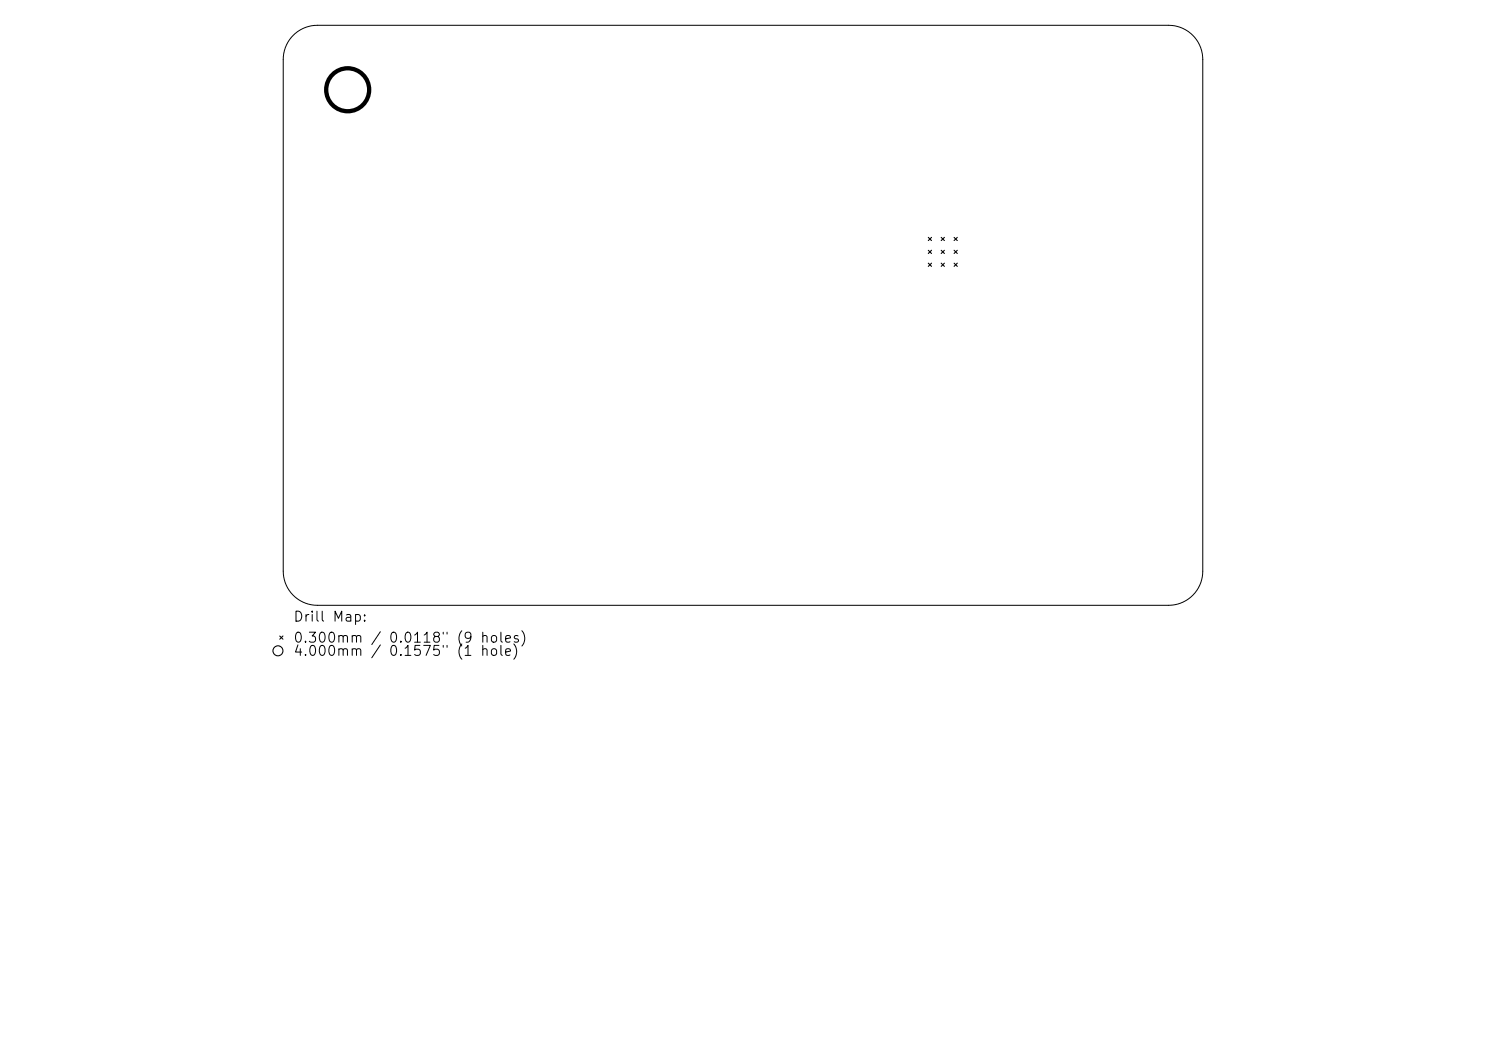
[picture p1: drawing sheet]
<svg xmlns="http://www.w3.org/2000/svg" width="297mm" height="210mm" viewBox="0 0 297 210" stroke-linecap="round" stroke-linejoin="round" font-family="sans-serif">
<defs><g id="words">
<g font-size="2">
<text x="58.5" y="124.7">Drill Map:</text>
<text x="58.5" y="128.9">0.300mm / 0.0118&quot; (9 holes)</text>
<text x="58.5" y="131.6">4.000mm</text>
<text x="77.5" y="131.6">0.1575&quot; (1 hole)</text>
</g>
</g></defs>
<path d="M58.6 7.1a6.8 6.8 0 0 1 4.8-2h170.2a6.8 6.8 0 0 1 6.8 6.8v102.2a6.8 6.8 0 0 1-6.8 6.9h-170.2a6.8 6.8 0 0 1-6.8-6.9v-102.2a6.8 6.8 0 0 1 2-4.8z" fill="none" stroke="#000" stroke-width=".2"/>
<g fill="none" stroke="#000" stroke-width=".21">
<path d="M185.5 47.4l.7 .7M185.5 50l.7 .7M185.5 52.6l.7 .6M186.2 47.4l-.7 .7M186.2 50l-.7 .7M186.2 52.6l-.7 .6M188.1 50l.7 .7M188.1 52.6l.7 .6M188.1 47.4l.7 .7M188.8 47.4l-.7 .7M188.8 50l-.7 .7M188.8 52.6l-.7 .6"/>
<path d="M190.7 52.6l.6 .6M190.7 50l.6 .7M190.7 47.4l.6 .7M191.3 47.4l-.6 .7M191.3 50l-.6 .7M191.3 52.6l-.6 .6M55.9 127.1l.7 .6M56.6 127.1l-.7 .6"/>
<circle cx="55.6" cy="130" r="1"/>
</g>
<circle cx="69.5" cy="17.9" r="4.3" fill="none" stroke="#000" stroke-width=".86"/>
<use href="#words"/>
</svg>
